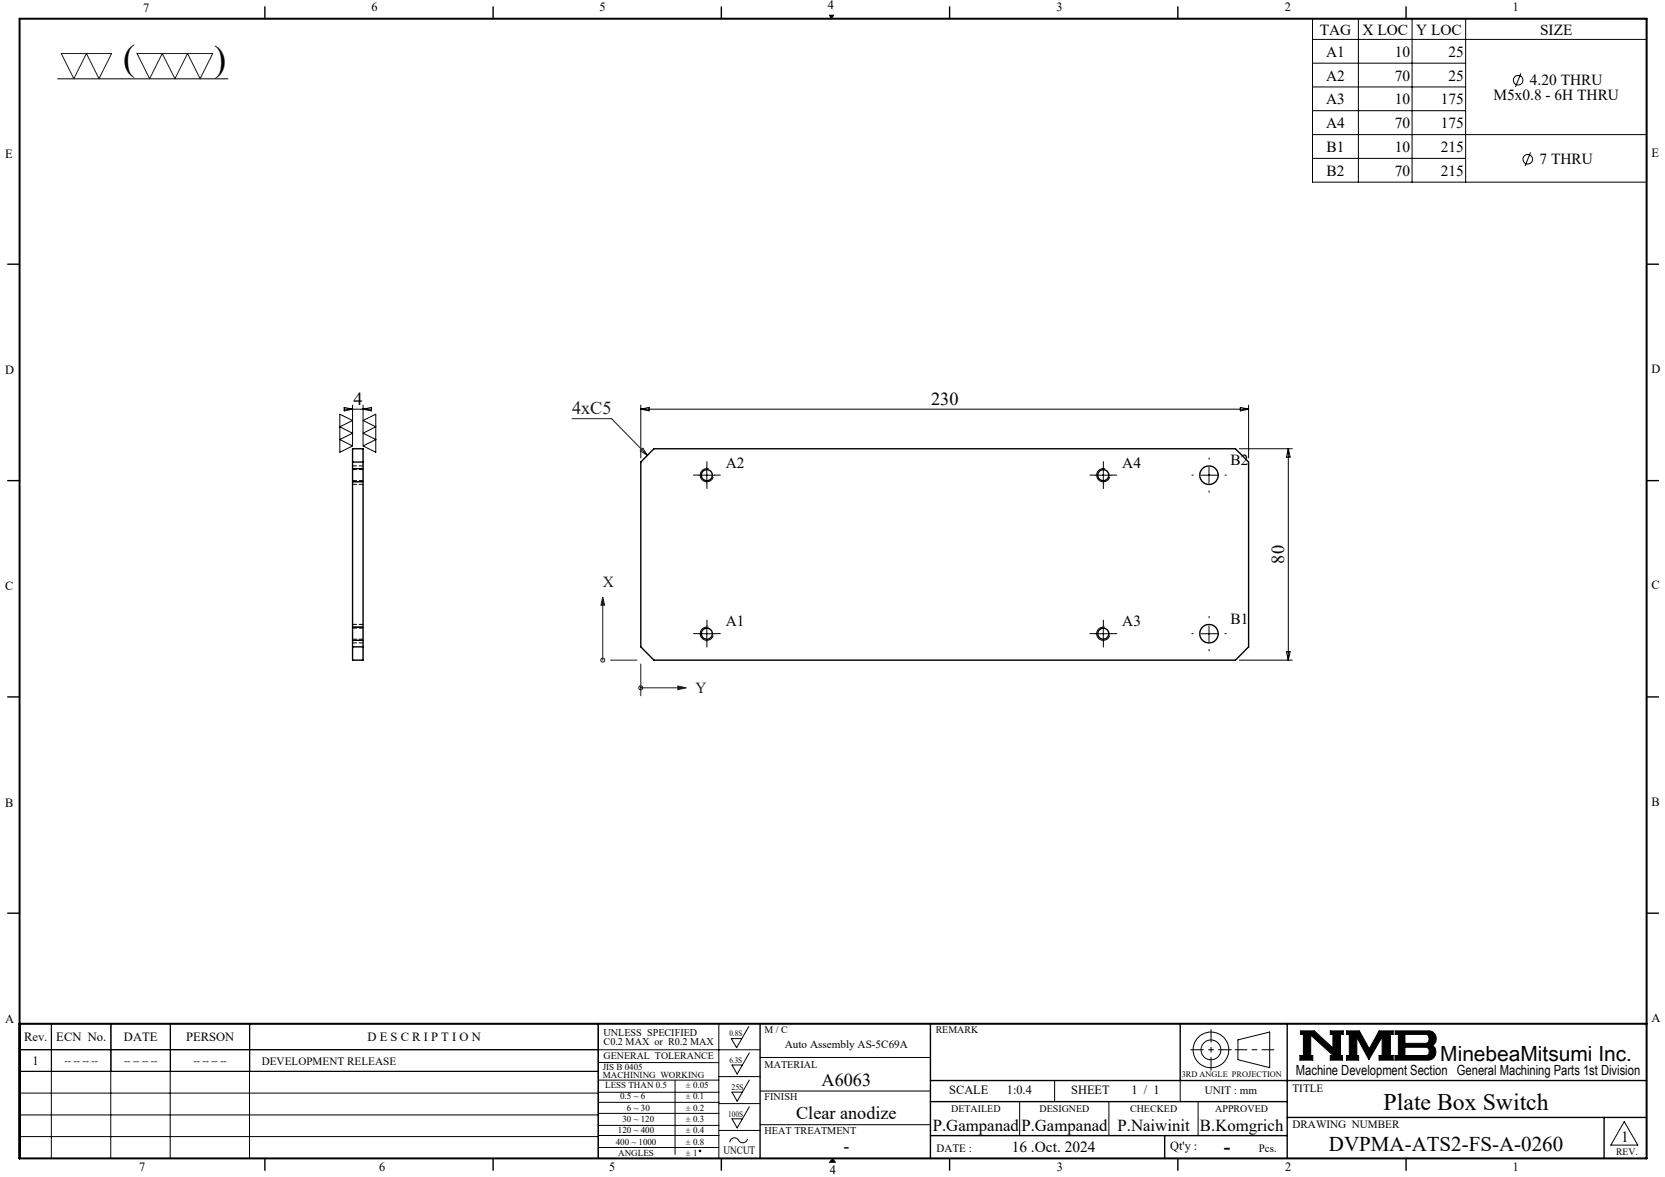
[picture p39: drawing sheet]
<svg xmlns="http://www.w3.org/2000/svg" width="420mm" height="297mm" viewBox="0 0 420 297" stroke-linecap="round" stroke-linejoin="round" font-family="sans-serif">
<defs><g id="words">
<g font-size="9.2">
<text x="31.1" y="17.7">(</text>
<text x="54" y="17.8">)</text>
</g>
<text font-size="6" x="349" y="280">Plate Box Switch</text>
<g font-size="5.3">
<text x="363.3" y="267.7">MinebeaMitsumi Inc.</text>
<text x="335.2" y="290.4">DVPMA-ATS2-FS-A-0260</text>
</g>
<text font-size="4.9" x="308.8" y="290.9">-</text>
<g font-size="4.6">
<text x="89.2" y="102.1">4</text>
<text x="234.9" y="102.1">230</text>
<text x="323.9" y="142.2" transform="rotate(-90 323.9 142.2)">80</text>
<text x="207.3" y="274.1">A6063</text>
<text x="200.8" y="282.4">Clear anodize</text>
<text x="212.8" y="290.6">-</text>
</g>
<text font-size="4.6" fill="#191924" x="144.3" y="104.6">4xC5</text>
<g font-size="4.2">
<text x="235.3" y="285.5">P.Gampanad</text>
<text x="257.6" y="285.5">P.Gampanad</text>
<text x="281.9" y="285.5">P.Naiwinit</text>
<text x="302.7" y="285.5">B.Komgrich</text>
</g>
<g font-size="3.9">
<text x="332.9" y="8.7">TAG</text>
<text x="343.7" y="8.7">X LOC</text>
<text x="357.2" y="8.7">Y LOC</text>
<text x="388.5" y="8.7">SIZE</text>
<text x="334.5" y="14.4">A1</text>
<text x="351.8" y="14.4">10</text>
<text x="365.4" y="14.4">25</text>
<text x="334.5" y="20.3">A2</text>
<text x="351.8" y="20.3">70</text>
<text x="365.4" y="20.3">25</text>
<text x="385.9" y="21.4">4.20 THRU</text>
<text x="334.5" y="26.3">A3</text>
<text x="351.8" y="26.3">10</text>
<text x="363.4" y="26.3">175</text>
<text x="376.7" y="25.3">M5x0.8 - 6H THRU</text>
<text x="334.5" y="32.3">A4</text>
<text x="351.8" y="32.3">70</text>
<text x="363.4" y="32.3">175</text>
<text x="334.6" y="38.4">B1</text>
<text x="351.8" y="38.4">10</text>
<text x="363.4" y="38.4">215</text>
<text x="388.4" y="41.4">7 THRU</text>
<text x="334.6" y="44.3">B2</text>
<text x="351.8" y="44.3">70</text>
<text x="363.4" y="44.3">215</text>
<text x="183.1" y="118.1">A2</text>
<text x="283.1" y="118.1">A4</text>
<text x="310.4" y="117.4">B2</text>
<text x="183.1" y="158.1">A1</text>
<text x="283.1" y="158.1">A3</text>
<text x="310.4" y="157.4">B1</text>
<text x="255.2" y="290.6">16 .Oct. 2024</text>
<text x="408.9" y="288.2">1</text>
</g>
<g font-size="3.9" fill="#191924">
<text x="152.1" y="148.2">X</text>
<text x="175.4" y="174.8">Y</text>
</g>
<text font-size="3.5" x="326.9" y="271.4">Machine Development Section General Machining Parts 1st Division</text>
<g font-size="3.2">
<text x="36.1" y="2.9">7</text>
<text x="93.7" y="2.8">6</text>
<text x="151.3" y="2.8">5</text>
<text x="208.8" y="2.2">4</text>
<text x="266.5" y="2.8">3</text>
<text x="324.1" y="2.8">2</text>
<text x="381.6" y="2.8">1</text>
<text x="1.3" y="39.8">E</text>
<text x="416.6" y="39.5">E</text>
<text x="1.3" y="94.3">D</text>
<text x="416.6" y="94.1">D</text>
<text x="1.3" y="148.9">C</text>
<text x="416.6" y="148.7">C</text>
<text x="1.3" y="203.6">B</text>
<text x="416.6" y="203.3">B</text>
<text x="416.6" y="258">A</text>
<text x="1.3" y="258.1">A</text>
<text x="6.1" y="262.7">Rev.</text>
<text x="14.2" y="262.7">ECN No.</text>
<text x="31.3" y="262.7">DATE</text>
<text x="46.9" y="262.7">PERSON</text>
<text x="92.7" y="262.7">D E S C R I P T I O N</text>
<text x="8.2" y="268.7">1</text>
<text x="239.4" y="276.2">SCALE</text>
<text x="254" y="276.2">1:0.4</text>
<text x="270.2" y="276.2">SHEET</text>
<text x="285.4" y="276.2">1 / 1</text>
<text x="295.2" y="290.1">Qt'y :</text>
<text x="35.1" y="295.5">7</text>
<text x="95.7" y="295.6">6</text>
<text x="153.6" y="295.6">5</text>
<text x="209.3" y="296.3">4</text>
<text x="266.6" y="295.6">3</text>
<text x="324.2" y="295.6">2</text>
<text x="381.6" y="295.6">1</text>
</g>
<g font-size="2.8">
<text x="66" y="268.6">DEVELOPMENT RELEASE</text>
<text x="198" y="264.5">Auto Assembly AS-5C69A</text>
<text x="326" y="275.4">TITLE</text>
<text x="303.9" y="276.2">UNIT : mm</text>
<text x="326" y="284.7">DRAWING NUMBER</text>
<text x="182.5" y="291.2">UNCUT</text>
<text x="236.3" y="290.7">DATE :</text>
<text x="317.6" y="290.6">Pcs.</text>
</g>
<g font-size="2.6">
<text x="152.2" y="261.3">UNLESS SPECIFIED</text>
<text x="152.2" y="263.7">C0.2 MAX or R0.2 MAX</text>
<text x="192.9" y="269.4">MATERIAL</text>
<text x="192.9" y="277.7">FINISH</text>
<text x="192.9" y="286.3">HEAT TREATMENT</text>
</g>
<g font-size="2.5">
<text x="192.9" y="260.7">M / C</text>
<text x="236" y="260.7">REMARK</text>
<text x="16.3" y="268.5">-- -- -- --</text>
<text x="31.3" y="268.5">-- -- -- --</text>
<text x="48.8" y="268.5">-- -- -- --</text>
<text x="152.3" y="267.3">GENERAL TOLERANCE</text>
<text x="239.9" y="280.5">DETAILED</text>
<text x="262.2" y="280.5">DESIGNED</text>
<text x="285.1" y="280.5">CHECKED</text>
<text x="306.6" y="280.5">APPROVED</text>
<text x="407.7" y="291.5">REV.</text>
</g>
<g font-size="2.3">
<text x="152.1" y="270">JIS B 0405</text>
<text x="152.1" y="272.1">MACHINING WORKING</text>
<text x="152.7" y="274.6">LESS THAN 0.5</text>
<text x="173" y="274.6">± 0.05</text>
<text x="156.4" y="277.4">0.5 ~ 6</text>
<text x="158.1" y="280.3">6 ~ 30</text>
<text x="173" y="277.4">± 0.1</text>
<text x="173" y="280.3">± 0.2</text>
<text x="155.9" y="286">120 ~ 400</text>
<text x="157" y="283.2">30 ~ 120</text>
<text x="173" y="283.2">± 0.3</text>
<text x="173" y="286">± 0.4</text>
<text x="155.3" y="288.9">400 ~ 1000</text>
<text x="155.9" y="291.7">ANGLES</text>
<text x="173" y="288.9">± 0.8</text>
<text x="173" y="291.7">± 1</text>
</g>
<g font-size="2.1">
<text x="184" y="261.5">0.8S</text>
<text x="184" y="268.1">6.3S</text>
<text x="184.5" y="275">25S</text>
<text x="298.1" y="271.8">3RD ANGLE PROJECTION</text>
<text x="183.7" y="281.9">100S</text>
</g>
</g></defs>
<g fill="none" stroke="#000" stroke-width=".25">
<path d="M14.5 19.9h43M209.2 3.8h1.1l-.6 .9zM331.1 4.7h84.3v41.3h-84.3zM331.1 15.9h38.6M331.1 9.9h84.3M342.7 4.7v41.3M356.2 4.7v41.3M369.7 4.7v41.3M383.6 18.5l-1.3 3.4M331.1 21.9h38.6M331.1 27.9h38.6M331.1 34h84.3"/>
<path d="M331.1 40h38.6M386.1 38.4l-1.4 3.5M85.7 104.5l3.2 1.6-3.2 1.6 3.2 1.6-3.2 1.6 3.2 1.6-3.2 1.6zM86.8 103.3h6.9M86.8 102.8l2.1 .5-2.1 .4zM88.9 102.2v10.1M88.9 118.2h2.7M91.6 106.1l3.2-1.6v9.6l-3.2-1.6 3.2-1.6-3.2-1.6 3.2-1.6zM91.6 102.2v10.1M91.6 103.3l2.1-.5v.9zM161.6 102.2v13.4M161.6 103.3h153.4"/>
<path d="M161.6 103.3l2.1-.5v.9zM176.3 119.9h4M178.3 117.9v4M178.8 118.3a1.68 1.68 0 0 0-2.1 1.1 1.68 1.68 0 0 0 1.2 2.1 1.68 1.68 0 0 0 2-1.2M276.3 119.9h4M278.3 117.9v4M278.7 118.3a1.68 1.68 0 0 0-2 1.2 1.68 1.68 0 0 0 1.2 2 1.68 1.68 0 0 0 2-1.2M303 119.9h4M305 117.9v4M312.6 113.2h13.4M312.9 102.8l2.1 .5-2.1 .4zM315 102.2v13.4"/>
<path d="M325 113.2v53.4M325 113.2l.4 2.2h-.9zM88.9 121.6h2.7M88.9 158.3h2.7M176.3 159.9h4M178.3 157.9v4M178.8 158.3a1.68 1.68 0 0 0-2.1 1.2 1.68 1.68 0 0 0 1.2 2 1.68 1.68 0 0 0 2-1.2M276.3 159.9h4M278.3 157.9v4M278.7 158.3a1.68 1.68 0 0 0-2 1.2 1.68 1.68 0 0 0 1.2 2 1.68 1.68 0 0 0 2-1.2M303 159.9h4M305 157.9v4"/>
<path d="M88.9 161.6h2.7M312.6 166.6h13.4M324.5 164.5h.9l-.4 2.1zM12.9 258.3v34M13 258.3v12M27.9 258.3v34M28 258.3v12M42.9 258.3v34M43 258.3v12M62.9 258.3v34M63 258.3v12M150.9 258.3v34"/>
<path d="M181.3 258.3v34M188.9 259l-3.1 5.4-1.3-2.3h2.6M4.9 264.9h186.8M4.9 275.8h146M5 270.3v-12h146v12l-146.1 .1M5 264.9h146M150.9 278.2h30.4M150.9 275.6h30.4M150.9 272.6h30.4M150.9 268.1h30.4M170.3 272.6v18.7M181.3 271.7h10.4"/>
<path d="M181.3 278.5h10.4M189 279.3l-3.1 5.3-1.3-2.3h2.7M189 265.7l-3.1 5.3-1.3-2.3h2.7M189 272.6l-3.1 5.3-1.3-2.3h2.7M191.7 266.8h43M191.7 275.3h43M257.2 278v8.6M266 272.7v5.3M279.7 278v8.6M297.7 272.7v5.3M302.2 278v8.6M312.3 262.4l8-2v9l-8-2z"/>
<path d="M328 260.1h3.5l4.7 4.3v-3.4h-.6v-.9h3.2v.9h-.7v5.3h.5v1.2h-3v-1.2h.7l-5.7-5.1v5.1h.6v1.2h-3.3v-1.2h.9v-5.3h-.8zM339.7 260.1h3.2l2.5 4.6 2.5-4.6h3.5v.9h-.7v5.3h.7v1.2h-3.5v-1.2h.8v-4.6l-3.4 5.7-3-5.7v4.6h.4v1.2h-3v-1.2h.7v-5.3h-.7zM351.9 260.1h8.4a1.97 1.97 0 0 1 1.9 1.5 1.97 1.97 0 0 1-.9 2.2 2.03 2.03 0 0 1 .8 2.2 2.03 2.03 0 0 1-1.8 1.5h-8.4v-1.2h.8v-5.3h-.8zM354.4 261h5.4l.6 .5v1.2l-.4 .5-.3 .1h-5.3zM354.4 264.3h5.4l.6 .4 .1 1a.79 .79 0 0 1-.8 .6h-5.3zM4.9 281.3h146M4.9 286.8h146M150.9 280.9h30.4M150.9 286.5h30.4M150.9 284h30.4M150.9 289.6h30.4M181.3 285.3h10.4"/>
<path d="M188.6 287.4a1.29 1.29 0 0 1-1.2 1 1.29 1.29 0 0 1-1.3-.9 1.14 1.14 0 0 0-1.3-.3 1.14 1.14 0 0 0-.7 1.1M191.7 283.8h43M210 292.3l.7 1M409.7 283l3.4 6h-6.8z"/>
<circle cx="383" cy="20.2" r="1.21"/>
<circle cx="385.4" cy="40.2" r="1.2"/>
<circle cx="305.5" cy="264.9" r="2.51"/>
<circle cx="305.5" cy="264.9" r="4.5"/>
</g>
<path d="M311.6 264.9h9.7" fill="none" stroke="#000" stroke-width=".25" stroke-dasharray="15.2 1.3 1.3 1.3" stroke-dashoffset="12.3"/>
<path d="M305.5 259.8v10.2M300.4 264.9h10.2" fill="none" stroke="#000" stroke-width=".25" stroke-dasharray="15.2 1.3 1.3 1.3" stroke-dashoffset="12"/>
<g fill="none" stroke="#000" stroke-width=".35">
<path d="M66.8 1.7v3M124.4 1.7v3M182 1.7v3M239.5 1.7v3M297.1 1.7v3M354.7 1.7v3M1.9 66.7h3M415.4 66.7h3M1.9 121.3h3M415.4 121.3h3M1.9 175.9h3M415.4 175.9h3"/>
<path d="M1.9 230.4h3M415.4 230.4h3M150.9 258.3v34M191.7 258.3v34M234.7 258.3v34M297.7 258.3v14.4M324.7 258.3v34M234.7 272.7h180.7M234.7 278h90M66.8 292.3v3M124.4 292.3v3M182 292.3v3"/>
<path d="M234.7 286.6h90M239.5 292.3v3M293.8 286.6v5.7M297.1 292.3v3M324.7 282h90.7M354.7 292.3v3M404.6 282v10.3"/>
</g>
<path d="M4.9 4.7h410.5v287.6h-410.5zM4.9 258.3h410.5" fill="none" stroke="#000" stroke-width=".5"/>
<path d="M210 292.3l-.7 1h1.4" fill="none" stroke="#00f" stroke-width=".25"/>
<g fill="#000">
<path d="M210 292.3l.7 1h-1.4z"/>
<path d="M209.2 3.8l.5 .9 .6-.9zM328 260.1v.9h.8v5.3h-.9v1.2h3.3v-1.2h-.6v-5.1l5.7 5.1h-.7v1.2h3v-1.2h-.5v-5.3h.7v-.9h-3.2v.9h.6v3.4l-4.7-4.3zM351.9 260.1v.9h.8v5.3h-.8v1.2h8.6l.7-.2 .6-.5 .4-.8v-.8l-.3-.8-.6-.6 .8-.8 .2-1.3-.5-.9-.5-.5-.6-.2zM354.4 264.3h5.4l.6 .4 .1 1-.6 .6h-5.5zM354.4 261l5.5 .1 .5 .5v1.1l-.3 .5-.3 .1h-5.4zM339.7 260.1v.9h.7v5.3h-.7v1.2h3v-1.2h-.4v-4.6l3 5.7 3.4-5.7v4.6h-.8v1.2h3.5v-1.2h-.7v-5.3h.7v-.9h-3.5l-2.5 4.6-2.5-4.6z" fill-rule="evenodd"/>
</g>
<g fill="none" stroke="#191924" stroke-width=".25">
<path d="M15.5 13.5h12.7l-3.2 6.4-3.2-6.4-3.2 6.4zM34.6 13.5h19.1l-3.2 6.4-3.2-6.4-3.2 6.4-3.2-6.4-3.2 6.4zM144.3 105.7h10l9 9.2M161.5 113.7l.7-.6 1.1 1.8zM152 152.7v13.9M152 150.6l.5 2.1h-.9zM154 166.6h6.7M161.6 167.6v8M161.6 173.6h9.4M171 173.1l2.1 .5-2.1 .4z"/>
<circle cx="152" cy="166.6" r=".5"/>
<circle cx="161.6" cy="173.6" r=".5"/>
</g>
<g fill="none" stroke="#000" stroke-width=".25" stroke-dasharray="15.2 1.3 1.3 1.3">
<path d="M176.3 119.9h-1.4M178.3 117.9v-1.4M180.3 119.9h1.4M276.3 119.9h-1.4M278.3 117.9v-1.4M280.3 119.9h1.4M301 119.9h-.3M305 115.9v-.3M309 119.9h.3M178.3 121.9v1.4M278.3 121.9v1.4M305 123.9v.3"/>
<path d="M176.3 159.9h-1.4M178.3 157.9v-1.4M180.3 159.9h1.4M276.3 159.9h-1.4M278.3 157.9v-1.4M280.3 159.9h1.4M301 159.9h-.3M305 155.9v-.3M309 159.9h.3M178.3 161.9v1.4M278.3 161.9v1.4M305 163.9v.3"/>
</g>
<path d="M152 150.6l.5 2.1h-.9zM171 173.1l2.1 .5-2.1 .4z" fill="#191924"/>
<g fill="none" stroke="#000" stroke-width=".35">
<path d="M88.9 113.2h2.7v53.4h-2.7zM88.9 116.6h2.7M165 113.2h146.6l3.4 3.4v46.6l-3.4 3.4h-146.6l-3.4-3.4v-46.6zM88.9 163.2h2.7"/>
<circle cx="178.3" cy="119.9" r="1.4"/>
<circle cx="278.3" cy="119.9" r="1.41"/>
<circle cx="305" cy="119.9" r="2.34"/>
<circle cx="178.3" cy="159.9" r="1.4"/>
<circle cx="278.3" cy="159.9" r="1.41"/>
<circle cx="305" cy="159.9" r="2.34"/>
</g>
<path d="M91.6 118.5h-2.7M91.6 117.6h-2.7M88.9 121.3h2.7M88.9 122.2h2.7M91.6 158.5h-2.7M91.6 157.6h-2.7M88.9 161.3h2.7M88.9 162.2h2.7" fill="none" stroke="#000" stroke-width=".25" stroke-dasharray="1.3 .6" stroke-dashoffset=".3"/>
<circle cx="176.6" cy="290.4" r=".2" fill="none" stroke="#000" stroke-width=".25"/>
<use href="#words"/>
</svg>
